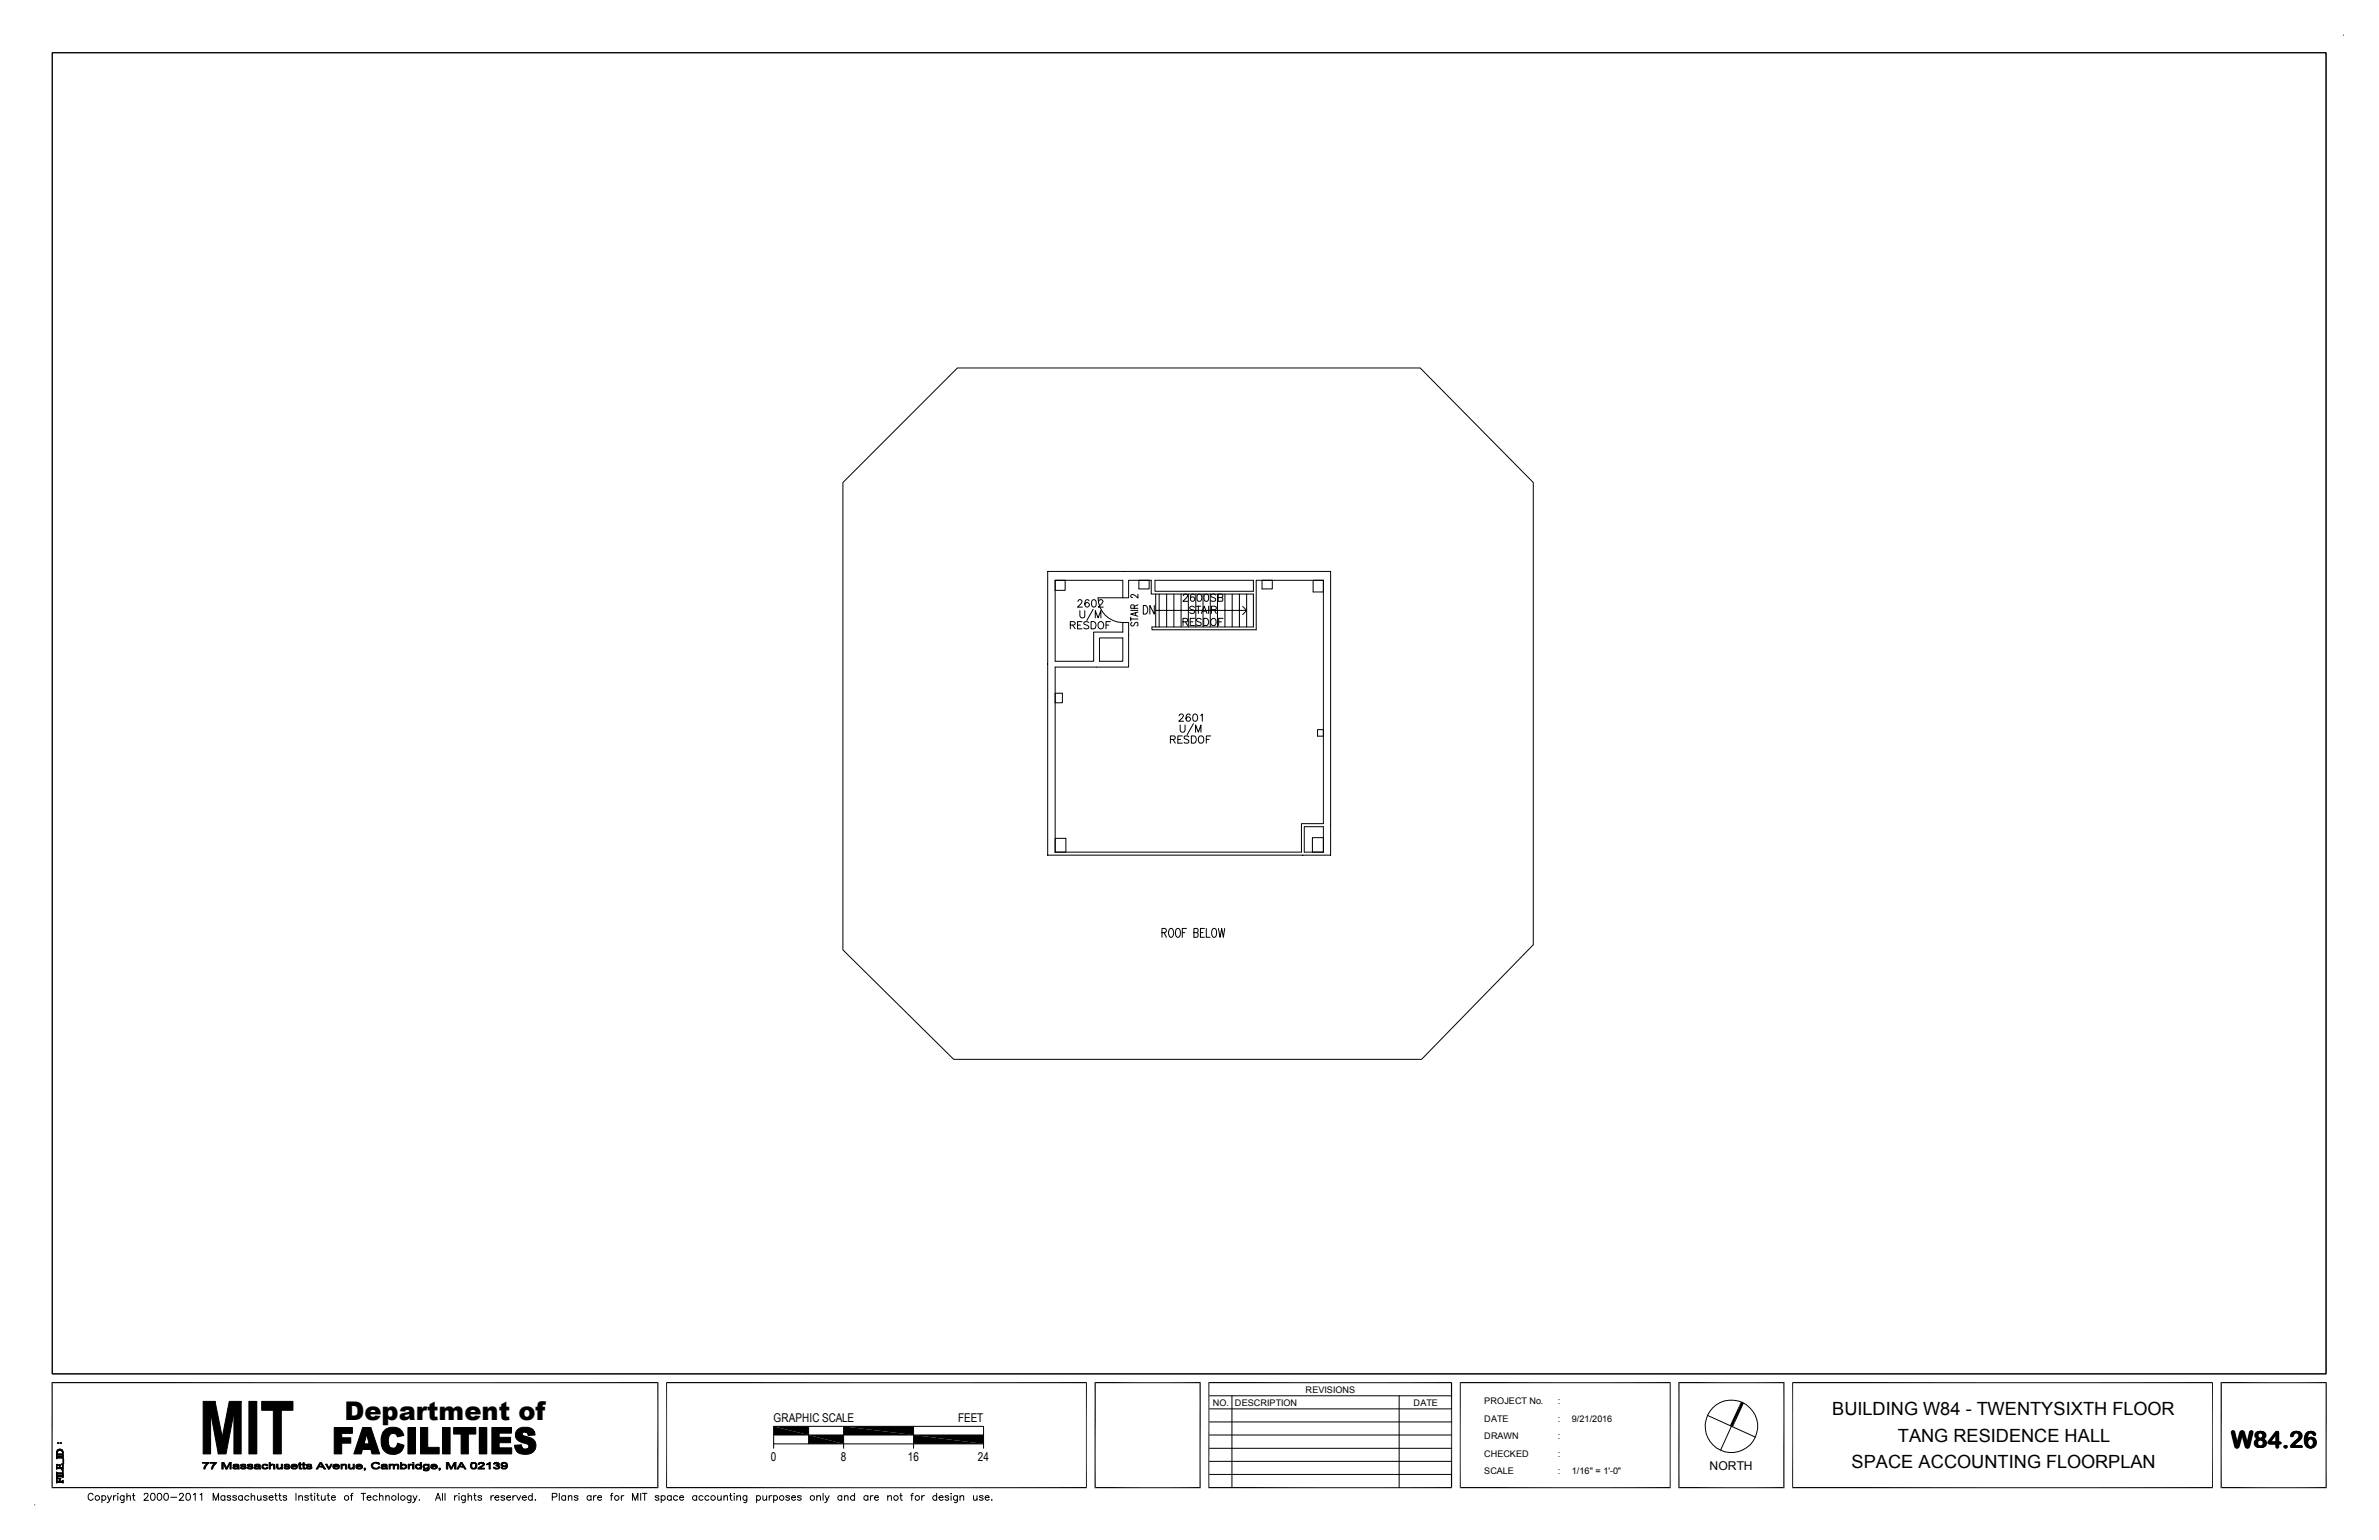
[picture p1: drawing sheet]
<svg xmlns="http://www.w3.org/2000/svg" width="432mm" height="279mm" viewBox="0 0 432 279" stroke-linecap="round" stroke-linejoin="round" font-family="sans-serif">
<defs><g id="words">
<text font-size="4.7" x="62.5" y="257.6">Department of</text>
<text font-size="4.3" x="404.9" y="262.7">W84.26</text>
<g font-size="3.3">
<text x="332.5" y="256.8">BUILDING W84 - TWENTYSIXTH FLOOR</text>
<text x="344.5" y="261.5">TANG RESIDENCE HALL</text>
<text x="336" y="266.3">SPACE ACCOUNTING FLOORPLAN</text>
</g>
<g font-size="2.2">
<text x="140.4" y="258">GRAPHIC SCALE</text>
<text x="173.9" y="258">FEET</text>
<text x="139.9" y="265.1">0</text>
<text x="152.6" y="265.1">8</text>
<text x="164.8" y="265.1">16</text>
<text x="177.5" y="265.1">24</text>
<text x="310.3" y="266.7">NORTH</text>
</g>
<g font-size="1.7">
<text x="220.1" y="255">NO.</text>
<text x="224.2" y="255">DESCRIPTION</text>
<text x="237" y="252.6">REVISIONS</text>
<text x="256.6" y="255">DATE</text>
<text x="269.4" y="258">DATE</text>
<text x="269.4" y="254.8">PROJECT No.</text>
<text x="282.7" y="258">:</text>
<text x="282.7" y="254.8">:</text>
<text x="285.3" y="258">9/21/2016</text>
<text x="269.4" y="261.2">DRAWN</text>
<text x="282.7" y="261.2">:</text>
<text x="269.4" y="267.5">SCALE</text>
<text x="269.4" y="264.3">CHECKED</text>
<text x="282.7" y="264.3">:</text>
<text x="282.7" y="267.5">:</text>
<text x="285.3" y="267.5">1/16&quot; = 1'-0&quot;</text>
</g>
</g></defs>
<g fill="none" stroke="#000" stroke-width=".18">
<path d="M9.5 9.6h412.7v239.7h-412.7zM425.4 6.4h.1M153 87.5l20.8-20.7h84l20.5 20.7v83.9l-20.3 20.8h-84.9l-20.1-19.9zM190.2 103.7h51.3v51.5h-51.3zM191.5 105.3h1.8v1.8h-1.8zM194.3 113.4l.7-.1 .2-.3-.4-.2h-.5v1.3M194.7 113.4l.5 .7M195.6 113.4h.5M195.7 109.1l.2-.3h.2l.3 .3-.2 .4-.6 .7h.9M196 110.8v.9a.45 .45 0 0 0 .4 .4 .45 .45 0 0 0 .5-.4v-.9M196.4 112.8h-.8v1.3h.8M197.6 112.9h-.1a.48 .48 0 0 0-.8 .2l.1 .2 .6 .2 .2 .2-.1 .3-.5 .1-.3-.2"/>
<path d="M197.7 109l-.1-.1a.4 .4 0 0 0-.6 .2 .67 .67 0 0 0 .4 1.1 .42 .42 0 0 0 .3-.5 .42 .42 0 0 0-.4-.4 .42 .42 0 0 0-.4 .4M198 112.8h.5a.71 .71 0 0 1 .4 .6 .71 .71 0 0 1-.4 .7h-.5zM198.3 108.9a.41 .41 0 0 1 .6 .2v.8a.41 .41 0 0 1-.4 .3 .41 .41 0 0 1-.3-.3v-.8zM198.4 110.5l-1.1 2.1M198.8 112.1v-1.3l.5 1.3 .5-1.3v1.3M199.4 112.9a.62 .62 0 0 1 .9 .2 .62 .62 0 0 1-.1 .8 .62 .62 0 0 1-.9-.1 .62 .62 0 0 1 .1-.9zM199.4 109.1l.1-.2 .2-.1h.2l.3 .3-.2 .4-.7 .7h.9M199.6 115.7h4.2v4.3h-4.2zM200.7 113.4h.6M201.5 112.8h-.8v1.3M203.8 108.5h-4.5a4.5 4.5 0 0 0 4.5 4.4M205.2 110.7h1.3"/>
<path d="M205.2 112.3h1.3M205.2 112v.6M205.4 112.9a.37 .37 0 0 0-.2 .3 .37 .37 0 0 0 .2 .4l.3-.1 .5-.6h.2l.1 .3-.1 .4M205.9 110.4l-.1-.6h-.4l-.2 .6h1.3M206.1 111.2v.4M206.5 111l-1.3 .4 1.3 .4M206.5 107.8v.7a1.36 1.36 0 0 0-1-.6l-.3 .2v.1l.4 .2M206.5 109.7l-.6 .3M206.7 105.3h1.9v1.5h-1.9zM207.5 109.9a.78 .78 0 0 1 .8 .7 .78 .78 0 0 1-.8 .8zM209.5 109.9v1.5l-.8-1.5v1.5M209.6 105.3h17.9v2h-17.9z"/>
<path d="M209.8 110.7h16.5M209.8 107.8v5.9M210.4 107.8v5.9M211.8 107.8v5.9M213.1 107.8v5.9M214.4 107.8v5.9M214.7 112.8h.7l.1-.5-.8-.1v1.3M214.8 108.1l.3-.3h.2l.3 .4-.9 .9h.9M215.1 112.8l.5 .7M215.7 107.8v5.9M216 112.8h.5M216.8 108l-.1-.1a.41 .41 0 0 0-.6 .1v.9a.41 .41 0 0 0 .7 .1 .41 .41 0 0 0-.1-.6 .41 .41 0 0 0-.6 .3"/>
<path d="M216.8 110.2a.46 .46 0 0 0-.5-.2 .46 .46 0 0 0-.4 .3l.9 .6-.1 .4h-.5l-.3-.2M216.8 112.2h-.8v1.3h.8M217 107.8v5.9M217 110h.9M217.4 107.9a.4 .4 0 0 1 .7 .1 .63 .63 0 0 1 0 .8 .63 .63 0 0 1-.7 .3l-.1-.6zM217.5 110v1.3M218 112.4a.46 .46 0 0 0-.5-.2 .46 .46 0 0 0-.3 .3l.2 .3 .5 .1 .1 .3-.1 .3h-.4l-.3-.2M218.1 111.3l.5-1.3 .5 1.3M218.3 110.9h.6M218.4 107.8v5.9M218.5 112.2a.73 .73 0 0 1 .8 .4 .73 .73 0 0 1-.2 .9h-.6zM218.7 107.9a.4 .4 0 0 1 .6 .1l.1 .3a.55 .55 0 0 1-.5 .8 .69 .69 0 0 1-.3-1.1z"/>
<path d="M219.4 110v1.3M219.7 107.8v5.9M219.9 112.4l.2-.2a.7 .7 0 0 1 .6 .5 .7 .7 0 0 1-.3 .8 .65 .65 0 0 1-.6-.4 .65 .65 0 0 1 .1-.7zM219.9 110.6h.7l.1-.5-.8-.1v1.3M220.3 110.6l.5 .7M220.6 108a.53 .53 0 0 0-.8 .1l.1 .2 .5 .2 .2 .2v.2l-.3 .2-.5-.2M221 107.8v5.9M221.1 108.4l.8-.1v-.4l-.8-.1v1.3h.8v-.6l-.2-.1M221.2 112.8h.5M222 112.2h-.8v1.3M222.3 107.8v5.9M223.6 107.8v5.9"/>
<path d="M225 107.8v5.9M225.6 110l.7 .7-.7 .8M226.3 107.8v5.9M229.1 105.3h1.8v1.5h-1.8zM238.3 105.3h1.9v2.1h-1.9zM240.2 105.3h-12.2v9h-18.9v-.6h18.4v-5.9h-18.5v-2.5h-4.1v3.2h-1.1v-3.2h-12.3v14.7h7v-5.3h5.3v-1.8h1.1v8.1h-13.4v33.6M240.2 105.3v44.1h-4v5.2h-44.7M191.5 125.8h1.3v1.7h-1.3zM212.4 134.2l.9-.2v-.4l-.9-.1v1.3M212.9 134.2l.4 .6M213.8 134.2h.5M214 129.9l.1-.2 .2-.2h.2l.3 .3-.2 .5-.6 .6h.8"/>
<path d="M214.2 131.5v1a.45 .45 0 0 0 .5 .3 .45 .45 0 0 0 .4-.3v-1M214.6 133.5h-.8v1.3h.8M215.8 133.7l-.3-.2-.5 .1v.4l.7 .3 .1 .4-.3 .1h-.5l-.1-.1M216 129.8v-.2a.4 .4 0 0 0-.7 .2 .72 .72 0 0 0 .3 1.1 .4 .4 0 0 0 .5-.4 .4 .4 0 0 0-.4-.5 .4 .4 0 0 0-.4 .4M216.2 133.5a.72 .72 0 0 1 .9 .4 .72 .72 0 0 1-.2 .9h-.7zM216.6 131.3l-1.1 2M216.7 129.6a.4 .4 0 0 1 .6 .2 .63 .63 0 0 1 0 .7 .63 .63 0 0 1-.6 .3l-.2-.5zM217 132.8v-1.3l.5 1.3 .5-1.3v1.3M217.7 133.6a.63 .63 0 0 1 .8 .6 .63 .63 0 0 1-.8 .6l-.2-.5 .1-.5zM217.9 129.8l.3-.3v1.4M218.9 134.2h.6M219.8 133.5h-.9v1.3"/>
<path d="M239.1 132.4h1.1v1.2h-1.1zM191.5 152.1h2v2.5h-2zM236.7 150h3.5v4.6h-3.5zM238.2 152h2v2.6h-2zM210.9 169.2l.7-.1 .1-.2-.1-.4-.7-.1v1.7M211.3 169.2l.4 .9M212.2 168.7l.2-.3h.3a1.08 1.08 0 0 1 0 1.7h-.3l-.2-.3-.1-.4zM213.4 168.7a.45 .45 0 0 1 .6-.2 .45 .45 0 0 1 .2 .5v.7l-.3 .4a.89 .89 0 0 1-.5-1.4zM214.6 169.2h.5M215.3 168.4h-.7v1.7M216.7 169.2l.7-.1v-.6l-.7-.1v1.7l.7-.1 .1-.5-.3-.3M217.9 169.2h.5"/>
<path d="M218.6 168.4h-.7v1.7h.7M218.9 168.4v1.7h.7M220.1 168.5a.46 .46 0 0 1 .5 .1 .46 .46 0 0 1 .2 .4l-.1 .8-.2 .3a.89 .89 0 0 1-.4-1.6zM221.1 168.4l.3 1.7 .3-1.7 .3 1.7 .3-1.7M36.9 254.3h2.1l-.8 2v7.5h-1.3zM39 254.3l1.3 6.4-.7 3.1-1.4-7.5zM41.6 254.3h2.2l-1.3 2-1.5 7.5h-1.4zM43.8 254.3v9.5h-1.3v-7.5zM45.2 254.3h1.4v9.5h-1.4zM47.5 254.3h5.7v1.6h-2.1v7.9h-1.5v-7.9h-2.1zM60.7 259h3.3v1.1h-2v.8h1.7v.9h-1.7v2h-1.3zM65.8 259h1.5l-.8 1.3-.4 1.7 1.2 1h-1.5l-.2 .8h-1.4z"/>
<path d="M67.3 259l1.6 4.8h-1.4l-.2-.8-1.2-1h.9l-.5-1.7zM69.5 260l1.9 .1a1.01 1.01 0 0 0-.9 1.1l.2 1.1a.63 .63 0 0 0 .6 .5h-1.8l-.3-1v-.9zM69.6 259.8l.5-.6 .6-.2h.6a1.75 1.75 0 0 1 2 1.4l-1.2 .3-.3-.6-2.3-.1zM74 259h1.4v4.8h-1.4zM76.3 259h1.3v3.6h2.1v1.2h-3.4zM80.3 259h1.4v4.8h-1.4zM82.3 259h4.1v1.2h-1.4v3.6h-1.3v-3.6h-1.4zM87 259h1.3v4.8h-1.3zM89.3 259h3.5v1h-2.2v.8h2.1v.9h-2.1v1h2.3v1.1h-3.6zM93.9 259.5l.6-.5h.9a1.6 1.6 0 0 1 1.6 .7l-1.8 .1a.39 .39 0 0 0-.4 .4 .39 .39 0 0 0 .5 .4 2.16 2.16 0 0 1 1.9 1.3l.1 .4-.2 .7-1.7-.1a.54 .54 0 0 0 .6-.5 .54 .54 0 0 0-.7-.5 2.02 2.02 0 0 1-1.7-1.3v-.5zM95.2 259.8l1.8-.1 .1 .7h-1.2a.65 .65 0 0 0-.7-.6zM121 250.7v19.3"/>
<path d="M140.4 258.8h38.1v3.2h-38.1zM146.8 258.8v3.2M153.1 258.8v4M165.8 258.8v4M197.2 250.7v19.3M219.4 250.7v19.3M219.5 253.2h44M219.5 255.6h44M219.5 258h44M223.6 253.2v16.7M254 253.2v16.7M265 250.7v19.3"/>
<path d="M303.1 250.7v19.3M309.9 256.8l8.7 3.9M316.2 254.4l-3.9 8.7M325.4 250.7v19.3M401.6 250.7v19.3M6.3 273v.1M10.3 268.1h.2l-.2 .3M10.3 267.6l.1 .2M10.3 264.2l.1 .1M10.3 268.8h1.1zM10.3 268.9h1.1zM10.3 267.8h1.1z"/>
<path d="M10.3 267.9h1.1zM10.3 267.4h1zM10.3 267.3h1zM10.3 266.4h1zM10.3 266.3h1zM10.3 264.4h1.1zM10.3 264.5h1.1zM10.3 268.1v.8h1.1v.2v-.5M10.3 263.3v.7v-.6M10.3 264h.1M10.3 264.2v.3M10.3 265.7v.7h1.1"/>
<path d="M10.3 267.2v.3M10.3 267.7v.3M10.3 268.8h1.1M10.3 267.8h1.1M10.3 267.3h1M10.3 267.4h1M10.3 264.3h1.1M10.3 264.4h1.1M10.4 263.9h.9zM10.4 268.2h.1M10.4 267.3l-.1 .1h1.1M10.4 263.2v.3"/>
<path d="M10.4 263.8v.2M10.4 265.7v.1M10.4 263.9h.9M10.4 268.1h.1M10.4 267.3l-.1-.2v2l.1-.2M10.4 267.9l-.1 .2M10.4 267.4l-.1 .1M10.4 263.1l-.1 .3v1.3l.1-.2M10.4 263.1v.3M10.4 265.7h.1M10.5 263.3h.1M10.5 263.2h.1"/>
<path d="M10.5 263.1h.8v.2M10.5 263.1h.8M10.5 261.7h.1v.2zM10.5 261.8h.2zM10.5 263.1l.5-.2 .4 .4M10.5 261.7h.1M10.5 261.9h.1M10.5 263.1h-.1M10.5 263h.7h-.6M10.5 265.7h.1M10.6 263.2h-.1h.1M10.6 263.2l-.2 .2v.4h.9l.1-.3-.3-.3"/>
<path d="M10.6 263.2h.5M10.6 263h.5M10.7 268.3h.3M10.7 265.8h.3M10.7 262.9h.3M10.9 268.4h.1M10.9 265.9h.1M10.8 268.4l-.2-.1h.4l-.1 .1M10.8 265.8v.5M10.8 268.4v.3h-.5M10.8 268.4v.3zM10.8 265.9v.4z"/>
<path d="M10.9 265.9v.4v-.4l.1-.1h-.4l.2 .1M10.9 268.4v.3h.5M10.9 261.8h.2zM10.9 261.7h.2M10.9 261.9h.2M11 261.7l.1 .2zM11.1 263.2h.2h-.1M11.2 266.6l.1 .1M11.2 263.2h.1M11.2 265.6l.1 .1M11.2 263.3h.1M11.3 265.6v.1"/>
<path d="M11.3 266.7h.1M11.3 267.4v-.7l-.2-.1 .3 .1v1.4v-.2h-1.1h1.1M11.3 266.3h-1v-.4l.2-.2h-.2v.9l.1-.2M11.3 263.1v.3M11.3 263.8v.2M11.3 265.6v.2M11.3 266.2v.2M11.3 266.7v.2M11.4 266.7v.7zM11.4 268.7v.2h-1.1h1.1M11.4 267.4v.1M11.4 265.7v.9v-.9l-.2-.1 .2 .2-.1 .5"/>
<path d="M11.4 263.3v.2M11.4 264h-1.1v.1M11.4 263.3v.8M11.4 268.7l-.1 .1M11.4 264.2v.3M11.4 267.7v.3M11.4 268.6v.1M11.4 267.6l-.1 .2M11.4 263.4v1.3v-.2h-1.1h1.1M11.4 264.2l-.1 .1M11.5 264.7l.1 .8zM11.5 264.8v.7"/>
<path d="M16.9 271.2a.46 .46 0 0 0-.5-.3 .46 .46 0 0 0-.4 .5 .54 .54 0 0 0 .2 .7 .54 .54 0 0 0 .6-.1l.1-.1M18.5 271.5a.41 .41 0 0 1 .6 0 .41 .41 0 0 1 0 .6 .41 .41 0 0 1-.6-.1M18.5 271.4v1.2M19.5 271.4l.4 .8 .3-.8M19.9 272.2l-.1 .3-.4 .1M20.6 271.4v.8M21.1 271.4a.36 .36 0 0 0-.5 .3M21.4 270.9v.2zM21.4 271.4v.8M22.5 271.4v1.1l-.2 .1-.3-.1M22.5 271.5a.41 .41 0 0 0-.6 0 .41 .41 0 0 0 0 .6 .41 .41 0 0 0 .6-.1M23 271.6l.2-.2h.4l.1 .8"/>
<path d="M23 270.9v1.3M24 271.4h.5M24.2 270.9v1l.3 .3M26.2 271.2a.36 .36 0 0 1 .3-.3 .36 .36 0 0 1 .4 .4l-.8 .9h.9M27.5 271a.45 .45 0 0 1 .6 .2l.1 .3a.53 .53 0 0 1-.5 .7 .83 .83 0 0 1-.2-1.2zM28.7 271a.42 .42 0 0 1 .6 .2 .57 .57 0 0 1 0 .7 .57 .57 0 0 1-.6 .2l-.2-.4zM29.9 271a.42 .42 0 0 1 .6 .2l.1 .3a.53 .53 0 0 1-.5 .7 .79 .79 0 0 1-.2-1.2zM31 271.7h1.1M32.6 271.2l.2-.3 .4 .1 .1 .2-.2 .4-.6 .6h.9M33.9 271a.42 .42 0 0 1 .6 .2 .57 .57 0 0 1 .1 .7 .57 .57 0 0 1-.7 .2l-.2-.4zM35.1 271.2l.3-.3v1.3M36.3 271.2l.3-.3v1.3"/>
<path d="M36.7 265.3h1.2l-.5 .7-.2 .5h-.2v-.3l.6-.7h-.9zM38.1 265.3h1.2l-.5 .7-.2 .5h-.2l.1-.4 .5-.6h-.9zM38.7 272.2v-1.3l.5 1.3 .5-1.3v1.3M40.3 265.3h.3l-.1 .2v1h-.2zM40.6 265.3l.5 1.1-.1 .1-.5-1zM40.8 271.5a.41 .41 0 0 0-.6 0 .41 .41 0 0 0 0 .6 .41 .41 0 0 0 .6-.1M40.8 271.4v.8M41.7 265.3h.3l-.3 .2-.5 1h-.2zM41.7 265.5l.3-.2v1.2h-.3zM41.9 271.5l-.2-.1h-.4l-.1 .1 .1 .2 .5 .1 .1 .2a.36 .36 0 0 1-.7 0M42.3 265.9l.5-.1h-.2l-.1 .1zM42.3 266.1h.8l-.6 .1 .1 .2h.5l-.7 .1-.2-.1z"/>
<path d="M42.4 265.8l.2-.2 .7 .1 .1 .8-.5-.1 .2-.1v-.2h-.6l.6-.1v-.2zM42.8 266.4h.4zM42.9 271.5l-.2-.1h-.4l-.1 .1 .1 .2 .5 .1 .1 .2a.41 .41 0 0 1-.7 0M43.6 266.3l.6 .1h-.5zM43.7 265.8h.5l-.3 .1 .7 .2 .1 .3-.3 .1h-.6l-.1-.1h.7l.1-.1-.8-.3zM43.7 265.7l.7-.1 .3 .3zM44 271.5a.41 .41 0 0 0-.6 0 .41 .41 0 0 0 0 .6 .41 .41 0 0 0 .6-.1M44 271.4v.8M44.9 266.3l.5 .1h-.4zM45 265.7l.4 .1h-.2l-.1 .1 .8 .2v.3l-.3 .1h-.6v-.1h.6l.1-.2-.8-.2zM45 265.7l.6-.1 .3 .3zM45.2 271.5a.43 .43 0 0 0-.7 0 .43 .43 0 0 0 0 .6 .43 .43 0 0 0 .7-.1"/>
<path d="M45.6 271.6l.2-.2h.4v.8M45.6 270.9v1.3M46.1 266.2l.2-.1h.7l-.6 .1 .1 .2h.5l-.2 .1h-.5zM46.2 265.8h.5h-.2l-.1 .1zM46.3 265.8l.1-.1a.58 .58 0 0 1 .8 .1l.1 .7-.5-.1 .2-.1v-.2h-.7l.7-.1-.1-.2zM46.6 266.4h.4zM46.7 271.4l.1 .7 .3 .1 .3-.3M47.4 271.4v.8M47.6 265.9l.3-.3 .6 .1-.6 .1-.1 .1v.4l.3 .1h-.4l-.2-.1zM47.7 266.4h.6l.1-.2h.2l-.3 .3zM48.1 265.8h.5v.1h-.2zM48.5 271.5l-.3-.1-.4 .1 .6 .3v.3a.44 .44 0 0 1-.6-.1"/>
<path d="M48.9 265.3h.2v.5h.3l-.3 .1v.6h-.2zM48.9 271.7h.7a.4 .4 0 0 0-.7-.3 .4 .4 0 0 0 .1 .7l.3 .1 .3-.2M49.1 265.8l.2-.2 .5 .1 .1 .8h-.2l-.1-.7zM49.9 271.4h.4M50 270.9v1l.3 .3M50.2 265.6h.3v.8h.6l-.3 .1-.5-.1zM50.6 271.4h.4M50.7 266.4h.4zM50.8 270.9v1l.3 .3M51.1 265.6h.2v.9l-.4-.1 .2-.2zM51.5 266.3l.6 .1h-.5zM51.6 265.8h.5l-.3 .1 .5 .1a.26 .26 0 0 1 .3 .3 .26 .26 0 0 1-.3 .2h-.6l-.1-.1h.7l.1-.2-.6-.1z"/>
<path d="M51.6 265.7l.7-.1 .2 .3zM52 271.5l-.2-.1h-.4v.1v.2l.6 .1v.2a.36 .36 0 0 1-.6 0M52.9 265.8h.5h-.3l-.1 .2 1 .1h-1l.1 .2 .3 .1h-.5l-.1-.2zM53 266.4l1-.1-.4 .2zM53 265.8l.6-.2 .4 .4h-1h.8l-.2-.2zM53.7 270.9v1.3M54.2 271.6l.2-.2h.4l.1 .8M54.2 271.4v.8M54.3 265.4l.2-.1v.3h.2v.2h-.2v.6h.2h-.4v-.6h-.2zM54.3 266.4h.4l.1 .1zM55 266.4h.4l.1 .1zM55 265.4l.2-.1v.3h.2v.2h-.2v.6h.1h-.3v-.6h-.2v-.2h.2z"/>
<path d="M55.5 266.3l.6 .1h-.5zM55.6 265.8h.5l-.3 .1 .5 .1a.26 .26 0 0 1 .3 .3 .26 .26 0 0 1-.3 .2l-.6-.1h.6a.38 .38 0 0 0-.5-.3zM55.7 265.7l.6-.1 .3 .3zM56 271.5l-.2-.1h-.4l-.1 .1 .1 .2 .5 .1 .1 .2a.36 .36 0 0 1-.7 0M56.3 271.4h.4M56.5 270.9v1v.2l.3 .1M57.1 270.9v.2zM57.1 271.4v.8M57.5 271.4h.4M57.7 270.9v1l.3 .3M58.1 265.3h.2l-.4 .7 .7 .1h-.7l-.2 .4h-.3zM58.2 265.4l.1-.1 .8 1.2h-.3l-.2-.4-.7-.1h.6z"/>
<path d="M58.3 271.4l.1 .7 .3 .1 .3-.3M59 271.4v.8M59.1 265.6h.3l.3 .7-.1 .2zM59.4 271.4h.4M59.6 270.9v1v.2l.3 .1M60.1 265.6h.2l-.5 .9h-.2zM60.2 271.7h.7a.4 .4 0 0 0-.7-.3 .4 .4 0 0 0 .1 .7l.3 .1 .3-.2M60.5 265.8h.5h-.2l-.1 .2 .9 .1h-.9l.1 .3h.2h-.5l-.1-.2zM60.6 266.4l1-.1-.3 .2zM60.6 265.8l.6-.2 .4 .4h-.9h.7l-.2-.2zM61.9 265.6l.4 .2-.2 .1v.6h-.2zM62.1 265.8h.3z"/>
<path d="M62.1 265.8l.2-.2 .6 .1v.8h-.2l-.1-.7zM63.2 265.6h.3v.8h.6l-.2 .1-.6-.1zM63.6 271.4h.4M63.8 266.4h.3zM64.1 265.6h.2v.9l-.4-.1 .2-.2zM64.1 270.9l-.3 .1v1.2M64.6 265.9l.1-.1h.5h-.2l-.2 .2 1 .1h-1l.1 .2 .3 .1h-.5l-.1-.1zM64.7 266.4l1.1-.1-.4 .2zM64.7 265.8l.7-.2 .3 .2 .1 .2h-1l.7-.1-.1-.1zM65.5 270.9h.9M66 270.9v1.3M66.1 266.4h.2l-.1 .3h-.1l.1-.1z"/>
<path d="M66.6 271.7h.8a.4 .4 0 0 0-.7-.3 .4 .4 0 0 0 .1 .7l.3 .1 .3-.2M67.5 265.6l.5-.3 .7 .1h-.6l-.4 .2v.6l.5 .2h-.6l-.2-.3zM67.7 266.4h.7l.3-.3h.3l-.2 .3-.3 .1zM68.2 265.4h.5l.2 .2-.2 .1zM68.5 271.5a.43 .43 0 0 0-.7 0 .43 .43 0 0 0 0 .6 .43 .43 0 0 0 .7-.1M68.9 271.6l.1-.2h.5v.8M68.9 270.9v1.3M69.2 266.2l.1-.1h.8l-.7 .1 .1 .2h.5l-.2 .1h-.5zM69.2 265.8h.6h-.3l-.1 .1h-.2zM69.3 265.7h.2a.58 .58 0 0 1 .7 .1l.2 .7-.6-.1 .3-.2v-.1h-.8l.8-.1-.1-.2zM69.5 262.8l2.1-.1 .4-.3 .2-.6 1.1 .4a2.03 2.03 0 0 1-3.2 1.4zM69.6 266.4h.5z"/>
<path d="M70 271.6l.2-.2h.4l.1 .8M70 271.4v.8M70.6 265.6l.4 .2-.2 .2v.5h-.2zM70.8 265.7l.4 .1zM70.8 265.7l.6-.1 .2 .2zM71.3 265.8h.6l-.3 .1v.6h-.2zM71.6 265.8l.2-.2 .5 .1 .1 .2v.6h-.3v-.7zM72.3 270.9v1.3M72.7 265.3h.2v.5h.3l-.3 .2v.3l.3 .1h-.3v.1h-.2zM72.9 266.4h.3zM72.9 265.8l.2-.1a.47 .47 0 0 1 .6 0 .47 .47 0 0 1 0 .7l-.3 .1h-.4l.4-.1 .2-.5-.2-.1zM74.1 265.6l.4 .2-.2 .1v.6h-.2z"/>
<path d="M74.3 265.7h.5l-.1 .1zM74.6 271.4l-.1 1.1-.1 .1-.4-.1M74.6 271.5a.41 .41 0 0 0-.6 0 .41 .41 0 0 0 0 .6 .41 .41 0 0 0 .6-.1M74.9 265.6h.2v.9h-.2zM74.9 265.3h.2v.2h-.2zM75 271.4l.3 .8 .4-.8M75.3 272.2l-.1 .3-.3 .1M75.5 265.8l.2-.2 .5 .1 .1 .1h-.6l-.1 .4 .2 .2h.5h-.7l-.2-.2zM75.9 266.4h.4zM76.1 272.1v.1zM76.3 265.3h.2v1.2l-.4-.1a.32 .32 0 0 0 .2-.4 .32 .32 0 0 0-.4-.2h.4zM76.8 265.9l.2-.2 .3 .1-.3 .1v.3l.3 .2h.6l-.3 .1a.52 .52 0 0 1-.8-.4z"/>
<path d="M76.8 266.6l.5 .1h-.4zM76.9 266.7h.7l.1-.3h.2v.3l-.4 .2zM77 265.7l.5-.1 .2 .2zM77.4 265.8l.5-.2v.8h-.6a.32 .32 0 0 0 .4-.3 .32 .32 0 0 0-.3-.3zM78.2 265.9l.1-.1h.5h-.2l-.2 .2 1 .1h-1l.1 .2 .3 .1h-.5l-.1-.1zM78.3 266.4l1.1-.1-.4 .2zM78.3 265.8l.7-.2 .3 .2 .1 .2h-1l.7-.1-.1-.1zM79 272.2l.5-1.3 .5 1.3M79.2 271.8h.6M79.7 266.4h.2l-.1 .3h-.1l.1-.1zM80.3 270.9v1.3M80.8 270.9v1.3"/>
<path d="M81 265.3h.4l-.1 .2v1h-.3zM81.4 265.3l.5 1-.1 .2-.5-1zM82.4 265.3h.4l-.3 .2-.5 1h-.2zM82.5 265.5l.3-.2v1.2h-.3zM82.5 271.4v.8M83 271.4h-.3l-.2 .3M83.3 270.9v.2zM83.3 271.4v.8M83.6 265.3h.3l-.5 .7 .7 .1h-.7l-.2 .4h-.3zM83.7 265.4l.2-.1 .7 1.2h-.3l-.2-.4-.7-.1h.6zM84.5 271.4l-.1 1.1-.2 .1-.3-.1M84.5 271.5a.41 .41 0 0 0-.6 0 .41 .41 0 0 0 0 .6 .41 .41 0 0 0 .6-.1"/>
<path d="M85 271.6l.1-.2h.5v.8M85 270.9v1.3M85.5 265.5l.5-.1-.3 .2-.1 .4 .2 .4h.6l-.2 .1a.6 .6 0 0 1-.8-.3v-.5zM85.6 265.4h.1a.6 .6 0 0 1 .9 .4l-.1 .5-.5 .1 .3-.2v-.5l-.2-.2zM86 271.4h.4M86.1 270.9v1l.3 .3M86.8 265.5l.4-.2 .6 .1-.7 .1-.1 .2h-.2zM87.4 265.4l.5 .1v.3l-.9 .6h.9v.1h-1.2l.2-.3 .5-.2a.31 .31 0 0 0 .2-.2 .31 .31 0 0 0 0-.3zM87.4 271.5l-.2-.1-.5 .1 .7 .3v.3a.44 .44 0 0 1-.7-.1M88.3 265.6h.5l-.5 .2zM88.5 265.6l.5-.3v1.2h-.2v-.9zM89.1 271.4v.8"/>
<path d="M89.5 266.2l.6 .2h-.4zM89.6 265.5l.5-.1-.3 .2h-.2zM89.6 271.4a.38 .38 0 0 0-.5 .3M89.7 265.4l.7-.1 .2 .4-.1 .2-.5-.1h.3l.1-.3zM89.8 271.7l.8-.1a.38 .38 0 0 0-.5-.2 .38 .38 0 0 0-.3 .4l.3 .4 .5-.2M90 265.8l.6 .1h-.6zM90.1 265.9l.6 .1v.3l-.4 .2h-.5l-.1-.1h.6l.2-.1v-.2zM91 266.2l.9 .2-.6 .1zM91.1 265.4h.4l-.3 .2v.3l.3 .1h-.4l-.1-.1zM91.1 266l.8-.1-.3 .2zM91.1 265.4a.73 .73 0 0 1 1 .3l-.1 .7h-.5l.4-.2v-.3h-.2h.2v-.3l-.3-.2zM91.6 271.5l-.2-.1h-.4l-.1 .1 .1 .2 .5 .1 .1 .2a.41 .41 0 0 1-.7 0"/>
<path d="M91.9 271.7l.8-.1a.38 .38 0 0 0-.5-.2 .38 .38 0 0 0-.3 .4l.3 .4 .5-.2M93.1 271.4v.8M93.4 262.2l1.3-.1 .2 .6 .3 .2 1.9 .1a1.71 1.71 0 0 1-1.5 .9h-.5a1.66 1.66 0 0 1-1.7-1.7zM93.6 271.4h-.3l-.2 .3M93.8 271.4l.3 .8 .4-.8M94.8 271.7h.7a.4 .4 0 0 0-.6-.3 .4 .4 0 0 0 .1 .7l.3 .1 .2-.2M96.6 271.5a.41 .41 0 0 0-.6 0 .41 .41 0 0 0 0 .6 .41 .41 0 0 0 .6-.1M96.6 270.9v1.3M97.1 272.1h.1zM100.2 271.6l.8-.1v-.4l-.8-.2v1.3M101.5 270.9v1.3M102.7 271.5a.41 .41 0 0 0-.6 0 .41 .41 0 0 0 0 .6 .41 .41 0 0 0 .6-.1"/>
<path d="M102.7 271.4v.8M103.2 271.6l.1-.2h.5v.8M103.2 271.4v.8M104.9 271.5l-.3-.1-.4 .1 .7 .3v.3a.44 .44 0 0 1-.7-.1M107.3 271.5a.41 .41 0 0 0-.6 0 .41 .41 0 0 0 0 .6 .41 .41 0 0 0 .6-.1M107.3 271.4v.8M107.7 271.4v.8M108.2 271.4a.38 .38 0 0 0-.5 .3M108.5 271.7l.7-.1a.38 .38 0 0 0-.5-.2 .38 .38 0 0 0-.2 .4l.3 .4 .4-.2M110.8 271.4h.4M111.3 270.9l-.3 .1v1.2M112.8 271.4v.8"/>
<path d="M113.2 271.4a.36 .36 0 0 0-.4 .3M114.8 272.2v-1.3l.5 1.3 .5-1.3v1.3M116.3 270.9v1.3M116.6 270.9h.8M117 270.9v1.3M119.6 271.5l-.3-.1-.4 .1 .6 .3v.3a.44 .44 0 0 1-.6-.1M120 271.5a.41 .41 0 0 1 .6 0 .41 .41 0 0 1 0 .6 .41 .41 0 0 1-.6-.1M120 271.4v1.2M121.8 271.5a.41 .41 0 0 0-.6 0 .41 .41 0 0 0 0 .6 .41 .41 0 0 0 .6-.1M121.8 271.4v.8M123 271.5a.41 .41 0 0 0-.6 0 .41 .41 0 0 0 0 .6 .41 .41 0 0 0 .6-.1M123.4 271.7h.7a.4 .4 0 0 0-.7-.3 .4 .4 0 0 0 .1 .7l.3 .1 .3-.2"/>
<path d="M126.4 271.5a.43 .43 0 0 0-.6 0 .43 .43 0 0 0 0 .6 .43 .43 0 0 0 .6-.1M126.4 271.4v.8M127.6 271.5a.41 .41 0 0 0-.6 0 .41 .41 0 0 0 0 .6 .41 .41 0 0 0 .6-.1M128.7 271.5a.41 .41 0 0 0-.6 0 .41 .41 0 0 0 0 .6 .41 .41 0 0 0 .6-.1M130.3 271.4v.7l.3 .1 .3-.3M130.9 271.4v.8M131.4 271.6l.2-.2h.4v.8M131.4 271.4v.8M132.4 271.4h.4M132.6 270.9v1l.3 .3M133.3 270.9v.2zM133.3 271.4v.8"/>
<path d="M133.7 271.6l.4-.2h.3v.8M133.7 271.4v.8M135.6 271.4l-.1 1.1-.2 .1-.3-.1M135.6 271.5a.41 .41 0 0 0-.6 0 .41 .41 0 0 0 0 .6 .41 .41 0 0 0 .6-.1M137.3 271.5a.41 .41 0 0 1 .6 0 .41 .41 0 0 1 0 .6 .41 .41 0 0 1-.6-.1M137.3 271.4v1.2M138.5 271.4v.7l.3 .1 .3-.3M139.1 271.4v.8M139.6 271.4v.8M140.1 271.4a.36 .36 0 0 0-.5 .3M140.4 271.5a.41 .41 0 0 1 .6 0 .41 .41 0 0 1 0 .6 .41 .41 0 0 1-.6-.1M140.4 260.4h38.1"/>
<path d="M140.4 262v.8M140.4 271.4v1.2M143.3 271.5l-.3-.1-.4 .1 .7 .3v.3a.44 .44 0 0 1-.7-.1M143.7 271.7h.7a.4 .4 0 0 0-.6-.3 .4 .4 0 0 0 0 .7l.3 .1 .3-.2M145.4 271.5l-.2-.1-.5 .1 .7 .3v.3a.44 .44 0 0 1-.7-.1M148.3 271.6l.1-.2h.4l.1 .8M148.3 271.4v.8M149.4 270.9v1.3M149.8 271.4l.3 .8 .4-.8M150.1 272.2l-.1 .3-.3 .1M152.8 271.5a.41 .41 0 0 0-.6 0 .41 .41 0 0 0 0 .6 .41 .41 0 0 0 .6-.1M152.8 271.4v.8"/>
<path d="M153.3 271.6l.2-.2h.4v.8M153.3 271.4v.8M155.1 271.5a.43 .43 0 0 0-.6 0 .43 .43 0 0 0 0 .6 .43 .43 0 0 0 .6-.1M155.1 270.9v1.3M157.5 271.5a.41 .41 0 0 0-.6 0 .41 .41 0 0 0 0 .6 .41 .41 0 0 0 .6-.1M157.5 271.4v.8M158 271.4v.8M158.5 271.4a.38 .38 0 0 0-.5 .3M158.7 271.7l.7-.1a.38 .38 0 0 0-.4-.2 .38 .38 0 0 0-.3 .4l.3 .4 .4-.2M161.1 271.6l.2-.2h.5v.8M161.1 271.4v.8M163.3 271.4h.4"/>
<path d="M163.5 270.9v1l.3 .3M165.3 271.4h.4M165.8 270.9l-.2 .1-.1 .2v1M167.3 271.4v.8M167.8 271.4a.38 .38 0 0 0-.5 .3M170 271.5a.41 .41 0 0 0-.6 0 .41 .41 0 0 0 0 .6 .41 .41 0 0 0 .6-.1M170 270.9v1.3M170.4 271.7h.8a.4 .4 0 0 0-.6-.3 .4 .4 0 0 0 0 .7l.3 .1 .3-.2M172.2 271.5l-.2-.1h-.4v.3l.5 .1 .1 .2-.2 .2-.5-.2M172.6 271h.1zM172.6 271.4v.8M173.8 271.4l-.1 1.1-.2 .1-.3-.1"/>
<path d="M173.8 271.5a.41 .41 0 0 0-.6 0 .41 .41 0 0 0 0 .6 .41 .41 0 0 0 .6-.1M174.2 271.6l.4-.2h.3v.8M174.2 271.4v.8M176.7 271.4v.7l.3 .1 .3-.3M177.3 271.4v.8M178.4 271.5l-.2-.1-.4 .1 .6 .3v.3a.44 .44 0 0 1-.6-.1M178.5 262v.8M178.8 271.7h.7a.4 .4 0 0 0-.6-.3 .4 .4 0 0 0 .1 .7l.3 .1 .2-.2M180 272.1h.1zM219.5 260.4h44M219.5 262.8h44M219.5 265.1h44"/>
<path d="M219.5 267.5h44"/>
<circle cx="314.3" cy="258.8" r="4.8"/>
<circle cx="17.7" cy="271.8" r=".43"/>
<circle cx="62.9" cy="271.8" r=".43"/>
<circle cx="71.5" cy="271.8" r=".43"/>
<circle cx="73.1" cy="271.8" r=".43"/>
<circle cx="112" cy="271.8" r=".42"/>
<circle cx="129.4" cy="271.8" r=".43"/>
<circle cx="141.9" cy="271.8" r=".42"/>
<circle cx="147.4" cy="271.8" r=".43"/>
<circle cx="162.6" cy="271.8" r=".42"/>
<circle cx="166.5" cy="271.8" r=".43"/>
</g>
<g fill="none" stroke="#000" stroke-width=".21">
<path d="M9.4 250.8h110.1M9.5 250.7v19.3M119.4 250.7v19.3M120.9 250.8h76.4M198.7 250.8h19.2M198.8 250.7v19.3M217.8 250.7v19.3M219.3 250.8h44.3M263.5 250.7v19.3M265 250.8h38.2M304.6 250.8h19.3M304.7 250.7v19.3"/>
<path d="M323.8 250.7v19.3M325.3 250.8h76.4M403.1 250.8h19.2M403.2 250.7v19.3M422.2 250.7v19.3M9.4 269.9h110.1M120.9 269.9h76.4M198.7 269.9h19.2M219.3 269.9h44.3M265 269.9h38.2M304.6 269.9h19.3M325.3 269.9h76.4"/>
<path d="M403.1 269.9h19.2"/>
</g>
<g fill="#000">
<path d="M39 254.3l1.3 6.4-.7 3.1-1.4-7.5zM43.8 254.3v9.5h-1.3v-7.5zM140.4 258.8l6.4 1.6h-6.4zM140.4 258.8h6.4v1.6zM153.1 258.8l12.7 1.6h-12.7zM153.1 258.8h12.7v1.6zM316 254.3l-1.5 4.6-.5-.2zM316 254.3l.5 .3-2 4.3zM41.7 265.5l.3-.2v1.2h-.3zM42.8 266.4h.4zM46.6 266.4h.4zM50.7 266.4h.4z"/>
<path d="M62.1 265.8h.3zM69.6 266.4h.5zM70.8 265.7l.4 .1zM75.9 266.4h.4zM82.5 265.5l.3-.2v1.2h-.3zM146.8 260.4l6.3 1.6h-6.3zM146.8 260.4h6.3v1.6zM165.8 260.4l12.7 1.6h-12.7zM165.8 260.4h12.7v1.6z"/>
<path d="M36.9 254.3h2.1l-.8 2v7.5h-1.3z" fill-rule="evenodd"/>
<path d="M41.6 254.3h2.2l-1.3 2-1.5 7.5h-1.4z" fill-rule="evenodd"/>
<path d="M47.5 254.3h5.7v1.6h-2.1v7.9h-1.5v-7.9h-2.1z" fill-rule="evenodd"/>
<path d="M60.7 259h3.3v1.1h-2v.8h1.7v.9h-1.7v2h-1.3z" fill-rule="evenodd"/>
<path d="M65.8 259h1.5l-.8 1.3-.4 1.7 1.2 1h-1.5l-.2 .8h-1.4z" fill-rule="evenodd"/>
<path d="M67.3 259l1.6 4.8h-1.4l-.2-.8-1.2-1h.9l-.5-1.7z" fill-rule="evenodd"/>
<path d="M69.5 260l1.9 .1a1.01 1.01 0 0 0-.9 1.1l.2 1.1a.63 .63 0 0 0 .6 .5h-1.8l-.3-1v-.9z" fill-rule="evenodd"/>
<path d="M69.6 259.8l.5-.6 .6-.2h.6a1.75 1.75 0 0 1 2 1.4l-1.2 .3-.3-.6-2.3-.1z" fill-rule="evenodd"/>
<path d="M76.3 259h1.3v3.6h2.1v1.2h-3.4z" fill-rule="evenodd"/>
<path d="M82.3 259h4.1v1.2h-1.4v3.6h-1.3v-3.6h-1.4z" fill-rule="evenodd"/>
<path d="M89.3 259h3.5v1h-2.2v.8h2.1v.9h-2.1v1h2.3v1.1h-3.6z" fill-rule="evenodd"/>
<path d="M93.9 259.5l.6-.5h.9a1.6 1.6 0 0 1 1.6 .7l-1.8 .1a.39 .39 0 0 0-.4 .4 .39 .39 0 0 0 .5 .4 2.16 2.16 0 0 1 1.9 1.3l.1 .4-.2 .7-1.7-.1a.54 .54 0 0 0 .6-.5 .54 .54 0 0 0-.7-.5 2.02 2.02 0 0 1-1.7-1.3v-.5z" fill-rule="evenodd"/>
<path d="M95.2 259.8l1.8-.1 .1 .7h-1.2a.65 .65 0 0 0-.7-.6z" fill-rule="evenodd"/>
<path d="M36.7 265.3h1.2l-.5 .7-.2 .5h-.2v-.3l.6-.7h-.9z" fill-rule="evenodd"/>
<path d="M38.1 265.3h1.2l-.5 .7-.2 .5h-.2l.1-.4 .5-.6h-.9z" fill-rule="evenodd"/>
<path d="M40.3 265.3h.3l-.1 .2v1h-.2z" fill-rule="evenodd"/>
<path d="M40.6 265.3l.5 1.1-.1 .1-.5-1z" fill-rule="evenodd"/>
<path d="M41.7 265.3h.3l-.3 .2-.5 1h-.2z" fill-rule="evenodd"/>
<path d="M42.3 265.9l.5-.1h-.2l-.1 .1z" fill-rule="evenodd"/>
<path d="M42.3 266.1h.8l-.6 .1 .1 .2h.5l-.7 .1-.2-.1z" fill-rule="evenodd"/>
<path d="M42.4 265.8l.2-.2 .7 .1 .1 .8-.5-.1 .2-.1v-.2h-.6l.6-.1v-.2z" fill-rule="evenodd"/>
<path d="M43.7 265.8h.5l-.3 .1 .7 .2 .1 .3-.3 .1h-.6l-.1-.1h.7l.1-.1-.8-.3z" fill-rule="evenodd"/>
<path d="M43.6 266.3l.6 .1h-.5z" fill-rule="evenodd"/>
<path d="M43.7 265.7l.7-.1 .3 .3z" fill-rule="evenodd"/>
<path d="M45 265.7l.4 .1h-.2l-.1 .1 .8 .2v.3l-.3 .1h-.6v-.1h.6l.1-.2-.8-.2z" fill-rule="evenodd"/>
<path d="M44.9 266.3l.5 .1h-.4z" fill-rule="evenodd"/>
<path d="M45.2 254.3h1.4v9.5h-1.4z" fill-rule="evenodd"/>
<path d="M45 265.7l.6-.1 .3 .3z" fill-rule="evenodd"/>
<path d="M46.2 265.8h.5h-.2l-.1 .1z" fill-rule="evenodd"/>
<path d="M46.1 266.2l.2-.1h.7l-.6 .1 .1 .2h.5l-.2 .1h-.5z" fill-rule="evenodd"/>
<path d="M46.3 265.8l.1-.1a.58 .58 0 0 1 .8 .1l.1 .7-.5-.1 .2-.1v-.2h-.7l.7-.1-.1-.2z" fill-rule="evenodd"/>
<path d="M47.6 265.9l.3-.3 .6 .1-.6 .1-.1 .1v.4l.3 .1h-.4l-.2-.1z" fill-rule="evenodd"/>
<path d="M47.7 266.4h.6l.1-.2h.2l-.3 .3z" fill-rule="evenodd"/>
<path d="M48.1 265.8h.5v.1h-.2z" fill-rule="evenodd"/>
<path d="M48.9 265.3h.2v.5h.3l-.3 .1v.6h-.2z" fill-rule="evenodd"/>
<path d="M49.1 265.8l.2-.2 .5 .1 .1 .8h-.2l-.1-.7z" fill-rule="evenodd"/>
<path d="M50.2 265.6h.3v.8h.6l-.3 .1-.5-.1z" fill-rule="evenodd"/>
<path d="M51.1 265.6h.2v.9l-.4-.1 .2-.2z" fill-rule="evenodd"/>
<path d="M51.6 265.8h.5l-.3 .1 .5 .1a.26 .26 0 0 1 .3 .3 .26 .26 0 0 1-.3 .2h-.6l-.1-.1h.7l.1-.2-.6-.1z" fill-rule="evenodd"/>
<path d="M51.5 266.3l.6 .1h-.5z" fill-rule="evenodd"/>
<path d="M51.6 265.7l.7-.1 .2 .3z" fill-rule="evenodd"/>
<path d="M52.9 265.8h.5h-.3l-.1 .2 1 .1h-1l.1 .2 .3 .1h-.5l-.1-.2z" fill-rule="evenodd"/>
<path d="M53 265.8l.6-.2 .4 .4h-1h.8l-.2-.2z" fill-rule="evenodd"/>
<path d="M53 266.4l1-.1-.4 .2z" fill-rule="evenodd"/>
<path d="M54.3 265.4l.2-.1v.3h.2v.2h-.2v.6h.2h-.4v-.6h-.2z" fill-rule="evenodd"/>
<path d="M54.3 266.4h.4l.1 .1z" fill-rule="evenodd"/>
<path d="M55 265.4l.2-.1v.3h.2v.2h-.2v.6h.1h-.3v-.6h-.2v-.2h.2z" fill-rule="evenodd"/>
<path d="M55 266.4h.4l.1 .1z" fill-rule="evenodd"/>
<path d="M55.6 265.8h.5l-.3 .1 .5 .1a.26 .26 0 0 1 .3 .3 .26 .26 0 0 1-.3 .2l-.6-.1h.6a.38 .38 0 0 0-.5-.3z" fill-rule="evenodd"/>
<path d="M55.5 266.3l.6 .1h-.5z" fill-rule="evenodd"/>
<path d="M55.7 265.7l.6-.1 .3 .3z" fill-rule="evenodd"/>
<path d="M58.1 265.3h.2l-.4 .7 .7 .1h-.7l-.2 .4h-.3z" fill-rule="evenodd"/>
<path d="M58.2 265.4l.1-.1 .8 1.2h-.3l-.2-.4-.7-.1h.6z" fill-rule="evenodd"/>
<path d="M59.1 265.6h.3l.3 .7-.1 .2z" fill-rule="evenodd"/>
<path d="M60.1 265.6h.2l-.5 .9h-.2z" fill-rule="evenodd"/>
<path d="M60.5 265.8h.5h-.2l-.1 .2 .9 .1h-.9l.1 .3h.2h-.5l-.1-.2z" fill-rule="evenodd"/>
<path d="M60.6 265.8l.6-.2 .4 .4h-.9h.7l-.2-.2z" fill-rule="evenodd"/>
<path d="M60.6 266.4l1-.1-.3 .2z" fill-rule="evenodd"/>
<path d="M61.9 265.6l.4 .2-.2 .1v.6h-.2z" fill-rule="evenodd"/>
<path d="M62.1 265.8l.2-.2 .6 .1v.8h-.2l-.1-.7z" fill-rule="evenodd"/>
<path d="M63.2 265.6h.3v.8h.6l-.2 .1-.6-.1z" fill-rule="evenodd"/>
<path d="M63.8 266.4h.3z" fill-rule="evenodd"/>
<path d="M64.1 265.6h.2v.9l-.4-.1 .2-.2z" fill-rule="evenodd"/>
<path d="M64.6 265.9l.1-.1h.5h-.2l-.2 .2 1 .1h-1l.1 .2 .3 .1h-.5l-.1-.1z" fill-rule="evenodd"/>
<path d="M64.7 265.8l.7-.2 .3 .2 .1 .2h-1l.7-.1-.1-.1z" fill-rule="evenodd"/>
<path d="M64.7 266.4l1.1-.1-.4 .2z" fill-rule="evenodd"/>
<path d="M66.1 266.4h.2l-.1 .3h-.1l.1-.1z" fill-rule="evenodd"/>
<path d="M67.5 265.6l.5-.3 .7 .1h-.6l-.4 .2v.6l.5 .2h-.6l-.2-.3z" fill-rule="evenodd"/>
<path d="M67.7 266.4h.7l.3-.3h.3l-.2 .3-.3 .1z" fill-rule="evenodd"/>
<path d="M68.2 265.4h.5l.2 .2-.2 .1z" fill-rule="evenodd"/>
<path d="M69.2 265.8h.6h-.3l-.1 .1h-.2z" fill-rule="evenodd"/>
<path d="M69.2 266.2l.1-.1h.8l-.7 .1 .1 .2h.5l-.2 .1h-.5z" fill-rule="evenodd"/>
<path d="M69.3 265.7h.2a.58 .58 0 0 1 .7 .1l.2 .7-.6-.1 .3-.2v-.1h-.8l.8-.1-.1-.2z" fill-rule="evenodd"/>
<path d="M70.6 265.6l.4 .2-.2 .2v.5h-.2z" fill-rule="evenodd"/>
<path d="M70.8 265.7l.6-.1 .2 .2z" fill-rule="evenodd"/>
<path d="M71.3 265.8h.6l-.3 .1v.6h-.2z" fill-rule="evenodd"/>
<path d="M71.6 265.8l.2-.2 .5 .1 .1 .2v.6h-.3v-.7z" fill-rule="evenodd"/>
<path d="M69.5 262.8l2.1-.1 .4-.3 .2-.6 1.1 .4a2.03 2.03 0 0 1-3.2 1.4z" fill-rule="evenodd"/>
<path d="M72.7 265.3h.2v.5h.3l-.3 .2v.3l.3 .1h-.3v.1h-.2z" fill-rule="evenodd"/>
<path d="M72.9 266.4h.3z" fill-rule="evenodd"/>
<path d="M72.9 265.8l.2-.1a.47 .47 0 0 1 .6 0 .47 .47 0 0 1 0 .7l-.3 .1h-.4l.4-.1 .2-.5-.2-.1z" fill-rule="evenodd"/>
<path d="M74 259h1.4v4.8h-1.4z" fill-rule="evenodd"/>
<path d="M74.1 265.6l.4 .2-.2 .1v.6h-.2z" fill-rule="evenodd"/>
<path d="M74.3 265.7h.5l-.1 .1z" fill-rule="evenodd"/>
<path d="M74.9 265.6h.2v.9h-.2z" fill-rule="evenodd"/>
<path d="M74.9 265.3h.2v.2h-.2z" fill-rule="evenodd"/>
<path d="M75.5 265.8l.2-.2 .5 .1 .1 .1h-.6l-.1 .4 .2 .2h.5h-.7l-.2-.2z" fill-rule="evenodd"/>
<path d="M76.3 265.3h.2v1.2l-.4-.1a.32 .32 0 0 0 .2-.4 .32 .32 0 0 0-.4-.2h.4z" fill-rule="evenodd"/>
<path d="M76.8 266.6l.5 .1h-.4z" fill-rule="evenodd"/>
<path d="M76.8 265.9l.2-.2 .3 .1-.3 .1v.3l.3 .2h.6l-.3 .1a.52 .52 0 0 1-.8-.4z" fill-rule="evenodd"/>
<path d="M77 265.7l.5-.1 .2 .2z" fill-rule="evenodd"/>
<path d="M76.9 266.7h.7l.1-.3h.2v.3l-.4 .2z" fill-rule="evenodd"/>
<path d="M77.4 265.8l.5-.2v.8h-.6a.32 .32 0 0 0 .4-.3 .32 .32 0 0 0-.3-.3z" fill-rule="evenodd"/>
<path d="M78.2 265.9l.1-.1h.5h-.2l-.2 .2 1 .1h-1l.1 .2 .3 .1h-.5l-.1-.1z" fill-rule="evenodd"/>
<path d="M78.3 265.8l.7-.2 .3 .2 .1 .2h-1l.7-.1-.1-.1z" fill-rule="evenodd"/>
<path d="M78.3 266.4l1.1-.1-.4 .2z" fill-rule="evenodd"/>
<path d="M79.7 266.4h.2l-.1 .3h-.1l.1-.1z" fill-rule="evenodd"/>
<path d="M80.3 259h1.4v4.8h-1.4z" fill-rule="evenodd"/>
<path d="M81 265.3h.4l-.1 .2v1h-.3z" fill-rule="evenodd"/>
<path d="M81.4 265.3l.5 1-.1 .2-.5-1z" fill-rule="evenodd"/>
<path d="M82.4 265.3h.4l-.3 .2-.5 1h-.2z" fill-rule="evenodd"/>
<path d="M83.6 265.3h.3l-.5 .7 .7 .1h-.7l-.2 .4h-.3z" fill-rule="evenodd"/>
<path d="M83.7 265.4l.2-.1 .7 1.2h-.3l-.2-.4-.7-.1h.6z" fill-rule="evenodd"/>
<path d="M85.5 265.5l.5-.1-.3 .2-.1 .4 .2 .4h.6l-.2 .1a.6 .6 0 0 1-.8-.3v-.5z" fill-rule="evenodd"/>
<path d="M85.6 265.4h.1a.6 .6 0 0 1 .9 .4l-.1 .5-.5 .1 .3-.2v-.5l-.2-.2z" fill-rule="evenodd"/>
<path d="M87 259h1.3v4.8h-1.3z" fill-rule="evenodd"/>
<path d="M86.8 265.5l.4-.2 .6 .1-.7 .1-.1 .2h-.2z" fill-rule="evenodd"/>
<path d="M87.4 265.4l.5 .1v.3l-.9 .6h.9v.1h-1.2l.2-.3 .5-.2a.31 .31 0 0 0 .2-.2 .31 .31 0 0 0 0-.3z" fill-rule="evenodd"/>
<path d="M88.3 265.6h.5l-.5 .2z" fill-rule="evenodd"/>
<path d="M88.5 265.6l.5-.3v1.2h-.2v-.9z" fill-rule="evenodd"/>
<path d="M89.6 265.5l.5-.1-.3 .2h-.2z" fill-rule="evenodd"/>
<path d="M89.5 266.2l.6 .2h-.4z" fill-rule="evenodd"/>
<path d="M90 265.8l.6 .1h-.6z" fill-rule="evenodd"/>
<path d="M89.7 265.4l.7-.1 .2 .4-.1 .2-.5-.1h.3l.1-.3z" fill-rule="evenodd"/>
<path d="M90.1 265.9l.6 .1v.3l-.4 .2h-.5l-.1-.1h.6l.2-.1v-.2z" fill-rule="evenodd"/>
<path d="M91.1 265.4h.4l-.3 .2v.3l.3 .1h-.4l-.1-.1z" fill-rule="evenodd"/>
<path d="M91 266.2l.9 .2-.6 .1z" fill-rule="evenodd"/>
<path d="M91.1 265.4a.73 .73 0 0 1 1 .3l-.1 .7h-.5l.4-.2v-.3h-.2h.2v-.3l-.3-.2z" fill-rule="evenodd"/>
<path d="M91.1 266l.8-.1-.3 .2z" fill-rule="evenodd"/>
<path d="M93.4 262.2l1.3-.1 .2 .6 .3 .2 1.9 .1a1.71 1.71 0 0 1-1.5 .9h-.5a1.66 1.66 0 0 1-1.7-1.7z" fill-rule="evenodd"/>
</g>
<use href="#words"/>
</svg>
